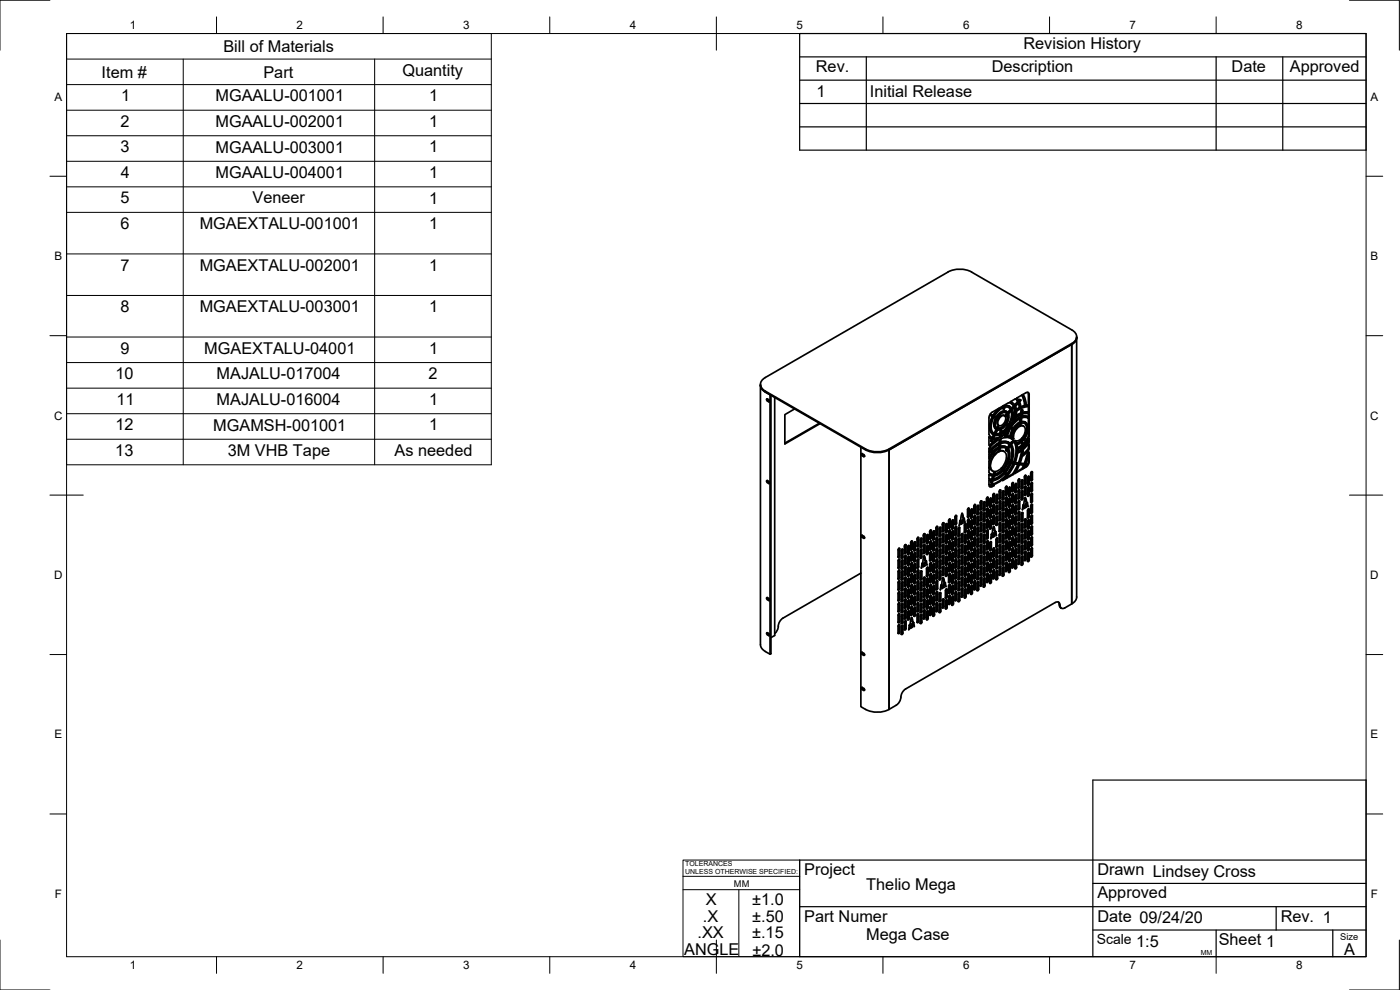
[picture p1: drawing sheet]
<svg xmlns="http://www.w3.org/2000/svg" width="420mm" height="297mm" viewBox="0 0 420 297" stroke-linecap="round" stroke-linejoin="round" font-family="sans-serif">
<defs><g id="words">
<g font-size="4.9">
<text x="67.1" y="15.6">Bill of Materials</text>
<text x="307.1" y="14.6">Revision History</text>
<text x="30.5" y="23.3">Item #</text>
<text x="79.1" y="23.3">Part</text>
<text x="120.8" y="22.8">Quantity</text>
<text x="244.9" y="21.6">Rev.</text>
<text x="297.6" y="21.6">Description</text>
<text x="369.6" y="21.6">Date</text>
<text x="387.1" y="21.6">Approved</text>
<text x="245" y="29.1">1</text>
<text x="261.1" y="29.1">Initial Release</text>
<text x="36.3" y="30.4">1</text>
<text x="64.7" y="30.4">MGAALU-001001</text>
<text x="128.8" y="30.4">1</text>
<text x="36.2" y="38.1">2</text>
<text x="64.7" y="38.1">MGAALU-002001</text>
<text x="128.8" y="38.1">1</text>
<text x="36.1" y="45.7">3</text>
<text x="64.7" y="45.8">MGAALU-003001</text>
<text x="128.8" y="45.7">1</text>
<text x="36.2" y="53.4">4</text>
<text x="64.7" y="53.5">MGAALU-004001</text>
<text x="128.8" y="53.4">1</text>
<text x="36.1" y="61.1">5</text>
<text x="75.8" y="61.1">Veneer</text>
<text x="128.8" y="61.1">1</text>
<text x="36.2" y="68.7">6</text>
<text x="59.9" y="68.8">MGAEXTALU-001001</text>
<text x="128.8" y="68.7">1</text>
<text x="36.1" y="81.2">7</text>
<text x="59.9" y="81.2">MGAEXTALU-002001</text>
<text x="128.8" y="81.2">1</text>
<text x="36.1" y="93.7">8</text>
<text x="59.9" y="93.7">MGAEXTALU-003001</text>
<text x="128.8" y="93.7">1</text>
<text x="36.1" y="106.1">9</text>
<text x="61.3" y="106.2">MGAEXTALU-04001</text>
<text x="128.8" y="106.1">1</text>
<text x="34.6" y="113.8">10</text>
<text x="65" y="113.8">MAJALU-017004</text>
<text x="128.6" y="113.8">2</text>
<text x="34.9" y="121.5">11</text>
<text x="65" y="121.5">MAJALU-016004</text>
<text x="128.8" y="121.5">1</text>
<text x="34.6" y="129.1">12</text>
<text x="64" y="129.2">MGAMSH-001001</text>
<text x="128.8" y="129.1">1</text>
<text x="34.6" y="136.8">13</text>
<text x="68.4" y="136.8">3M VHB Tape</text>
<text x="118.4" y="136.8">As needed</text>
<text x="241.3" y="262.6">Project</text>
<text x="329.3" y="262.6">Drawn Lindsey Cross</text>
<text x="260" y="267">Thelio Mega</text>
<text x="329.3" y="269.5">Approved</text>
<text x="211.9" y="271.6">X</text>
<text x="225.8" y="271.6">±1.0</text>
<text x="209.3" y="281.5">.XX</text>
<text x="211" y="276.5">.X</text>
<text x="225.7" y="281.6">±.15</text>
<text x="225.8" y="276.6">±.50</text>
<text x="241.3" y="276.5">Part Numer</text>
<text x="329.3" y="276.5">Date 09/24/20</text>
<text x="384.3" y="276.5">Rev. 1</text>
<text x="205.3" y="286.6">ANGLE</text>
<text x="225.8" y="286.7">±2.0</text>
<text x="260" y="282.1">Mega Case</text>
<text x="341" y="284">1:5</text>
<text x="365.8" y="283.6">Sheet 1</text>
<text x="403.4" y="286.5">A</text>
</g>
<text font-size="4.2" x="329.1" y="283.1">Scale</text>
<g font-size="3.5">
<text x="39" y="8.8">1</text>
<text x="89" y="8.8">2</text>
<text x="139" y="8.8">3</text>
<text x="189" y="8.8">4</text>
<text x="239" y="8.8">5</text>
<text x="289" y="8.8">6</text>
<text x="339" y="8.8">7</text>
<text x="389" y="8.8">8</text>
<text x="16.3" y="30.2">A</text>
<text x="411.3" y="30.2">A</text>
<text x="16.3" y="78">B</text>
<text x="411.3" y="78">B</text>
<text x="16.2" y="125.9">C</text>
<text x="411.2" y="125.9">C</text>
<text x="16.2" y="173.7">D</text>
<text x="411.2" y="173.7">D</text>
<text x="16.3" y="221.6">E</text>
<text x="411.3" y="221.6">E</text>
<text x="16.4" y="269.4">F</text>
<text x="411.4" y="269.4">F</text>
<text x="39" y="290.8">1</text>
<text x="89" y="290.8">2</text>
<text x="139" y="290.8">3</text>
<text x="189" y="290.8">4</text>
<text x="239" y="290.8">5</text>
<text x="289" y="290.8">6</text>
<text x="339" y="290.8">7</text>
<text x="389" y="290.8">8</text>
</g>
<g font-size="2.8">
<text x="220.3" y="266.1">MM</text>
<text x="402.3" y="282.1">Size</text>
</g>
<g font-size="2.1">
<text x="205.6" y="259.8">TOLERANCES</text>
<text x="205.6" y="262.3">UNLESS OTHERWISE SPECIFIED:</text>
<text x="360.4" y="286.5">MM</text>
</g>
</g></defs>
<!-- layer: Visible -->
<g fill="none" stroke="#000" stroke-width=".51">
<path d="M228.2 115.3v78.1l.3 .9a5.5 5.5 0 0 0 2.6 2l.3-.2v-77.5M228.2 115.6l.3 .9 1.2 1.1M229.7 117.6l1.4 .8v77.9M229.7 117.6l30.1 17.4a7.8 7.8 0 0 0 7 0M230.3 119.7l.7 .6v.3h-.2M230.3 119.7l-.3 .1 .3 .5M230.3 119.7l.8 .7M232.5 119.2v71.5l-1.1 .6M304.8 119.6l.8 1M305.1 119.4l1.6-.9 .7 1.4 .3 1.9M305.2 119.4l.7 .9 .4-.3M305.9 119.9l-.2 .2"/>
<path d="M306 119.9l.3 .1M306.1 119.9h-.2M306.6 118.6l.6 1.3 .3 1.7M308.5 117.7l.1 .6M308.6 118.3v3.2l.3 .1M308.9 118.4v3.2M308.9 118.4a.61 .61 0 0 0-.3-.6 .61 .61 0 0 0-.7 .1l-.9 .4 .7 1.5 .3 1.9 .9-.1M321.6 103.3l.1 77.9 1.2-1.2 .2-.9M321.6 103.3l-54.8 31.7v77.8l2.1-1.2a4.1 4.1 0 0 0 1.7-3.4l.5-.9 .7-.6M321.6 103.3v77.9l-2.1 1.2a.87 .87 0 0 1-.9 .1 .87 .87 0 0 1-.5-.9 .86 .86 0 0 0-.4-.9 .86 .86 0 0 0-1 .1l-44.9 25.9M321.6 103.3l-54.8 31.7v77.8M323.1 101v78.1"/>
<path d="M323.1 101.3l-.5 1.3-.9 .7M230.3 120.3l.5 .3M238.5 122.7l-3 1.7v8.8l10.6-6.1M245.9 127l-10.4 6M258.4 134.2v77.8a8.1 8.1 0 0 0 8.4 .8M258.7 136.1l.7 .4 .1 .3-.2 .2-.6-.3M258.7 136.7l-.2-.3 .1-.3 .9 .7M266.8 134.7l54.9-31.6a2.16 2.16 0 0 0 1.4-2.1 2.16 2.16 0 0 0-1.4-2l-30.1-17.4a7.7 7.7 0 0 0-7.1 0l-54.8 31.7a2.16 2.16 0 0 0-1.5 2 2.16 2.16 0 0 0 1.5 2.1l30.1 17.3a7.8 7.8 0 0 0 7 0M296.8 130.4v-5.3l.2-.5 1 .5a4.5 4.5 0 0 0 0 5.2l.4 .3-.5 .9M296.8 131.1l1 .7-.2 .7 .4-.6h1.3l-2.2 2-.3-.4zM296.8 134.6v1.3l.6-.8M296.8 131.2l.7 .5"/>
<path d="M296.8 130.4l.5 .6 .7 .4M296.9 134.4l-.1 .2 .6 .5-.5-.7M297.2 135l-.4 .4M297.2 124.2l1 .5zM297.4 135.5l.5 .5M297.5 131.7l-.2 .6 .3 .2M297.6 132.5h.1M297.6 131.3h.1M297.7 135.8l-.9 1.3M297.8 125a4.2 4.2 0 0 0 .1 5.4l.3 .1-.5 .8 .2 .2M297.9 136l-.4-.7-.7 1v1.4M297.9 135.9l-1.1 1.8"/>
<path d="M298 136.2l.1 .1M298.3 135.9v.1M298.3 130v.1M298.3 136.2h-.3l-.5 .8a4.7 4.7 0 0 0-.7 3.6l.5-.4M298.4 136l-.1 .2M298.4 124.8l.7 .4M298.7 125.4a2.47 2.47 0 0 0 .4 3.5M298.8 132l-1.9 1.7M298.9 125.6l-.7-.4a4.1 4.1 0 0 0 0 4.8l.4 .2M298.9 128.8l-.6 1.3 .3 .1 .6-1.2M299 125.6l-.5 1.2a1.91 1.91 0 0 0 .7 2.1M299.2 128.5l.1 .1"/>
<path d="M299.3 128.2l-.2 .3M299.4 125.3l.5 .3zM299.4 129l-.6 1.3M299.4 128.1h.1M299.4 125.8l-.2 1.3 .6 .6M299.4 128l-.1 .2M299.5 128.1l.2 .1M299.5 128.1h.1M299.6 135.4a5.1 5.1 0 0 0-2.6 4.7M299.6 134.7v.7l.2 .1M299.6 125.5l.3-.4a1.07 1.07 0 0 1 1.6-.3l.6-.7 .2 .1-.6 .7a1.19 1.19 0 0 0-1.8 .7M299.7 128.2h.1"/>
<path d="M299.7 128.2l-.4 .4M299.7 134.1l-1.7 1.3M299.7 128.4l-.1 .3a3.5 3.5 0 0 0 2.8-4.3l-.6 .7a2.03 2.03 0 0 1-2.1 2.6l-.2-.6 .2-1.2-.5-.2-.3 .6a1.92 1.92 0 0 0 .5 2.3M299.7 128.2v.2M299.8 133.4l-.1 .7 .2 .1 .1-1-2.2 1.8 .3 .7 1.8-1.5M299.8 135.5l.1-.9-1.6 1.3M299.8 122.5l-1.8 2.1M299.8 135.5a5.1 5.1 0 0 0-2.5 4.7M299.8 132.8l-2.3 1.8M299.9 131.9l-.1 .9 .3 .1M300 131.1l-1.8 .3M300.1 130.5l-.1 .6 .2 .2 .1-.9-1.7 .2-.4 .9h1.2l.8-.3"/>
<path d="M300.1 132.9l.1-1.2-1.6 1-1.4 1.4M300.1 132.9l-1.3 .8-1.2 1.1-.4-.7M300.1 135.4a1.57 1.57 0 0 1 1.7 .5 1.57 1.57 0 0 1 .2 1.8l-.4 1.2-.7 1.2 .3 .6 1.1-1.8h-.2M300.1 135.2l1.2 .3M300.1 129.9l-1.3 .3M300.2 133.9l.9-.1 1 .4M300.3 133.1l-.1 1M300.3 133.1l1.6-.2 1.3 .7M300.3 129.2l-.2 .7 .2 .2M300.3 129.1v.1M300.4 130l-1.6 .3M300.4 132.6l1.4-.2 1.1 .4"/>
<path d="M300.4 129.1l.3 .2M300.4 131.6l-.1 1.2 .7-.2a2.45 2.45 0 0 1 2.4 .6l.4-.4M300.5 131.6a3.2 3.2 0 0 1 4.6 3.1l-.2 2.4-.5 1.7M300.5 129.3l-.2 .8M300.6 129.3h-.1M300.6 129.3l.1 .1M301 122.4v.2l.3 .2M301 121.8l.3 .1M301.1 130.4l.3 .1M301.1 130.4l-.6 .4M301.2 122.6l.1 .2M301.3 122.3l-.1 .3"/>
<path d="M301.3 122.3l-1.5 .9-1.4 1.6M301.3 121.9l.1-.3-3.6 2-.6 .6M301.3 121.9l-1.9 1.2-1.2 1.6M301.4 130.5l.4-1.2-.3 .3a1.78 1.78 0 0 0-1 1.5M301.4 130.5l-.9 .6M301.4 129.7l-.2 .7M301.5 122.6v-.4a1.67 1.67 0 0 1 2 .7M301.5 122.6l-.2 .2M301.6 121.6l1.5 .4M301.8 134.4l.2 .3M301.8 138.6l.3 .3M301.8 138.6h.1"/>
<path d="M301.9 138.5l.1-.1 .4 .2M301.9 123.8l.2 .3M301.9 130.8h-.3M301.9 135.1h.1M301.9 135.1l.2 .2M301.9 128.4l-1.2 1.2M301.9 123.4l.3 .1M302 123.4a2.56 2.56 0 0 0-3.1 1.7M302 138.9l-.9 1.5M302.1 138.7v.2M302.1 138.7h-.1M302.1 135.2l.3-.2 .4 .9v1.3l-.4 1.4"/>
<path d="M302.2 128.5l-1.6 1.4 .1-.5M302.2 127.7l.3 .2M302.2 138.5l.2 .1M302.3 138.5l-.2 .2M302.3 134.8l-.2 .4M302.3 134.8l-.3-.1-.1 .4M302.3 134.8a1.76 1.76 0 0 0-2.1-.3l-.1 .9M302.3 124.6a3.8 3.8 0 0 1-2.7 3.9M302.3 124.2a1.73 1.73 0 0 0-2.7 .7l-.2 .4M302.3 135.1l.3 1.5-.4 1.8M302.3 127.7l-.3 .7M302.4 127.3l.2 .2"/>
<path d="M302.4 130.8l.7 .1M302.4 127.3l-.2 .4M302.4 127.6l.1 .3M302.5 127.5l-.1 .1M302.5 127.9l-.3 .7-.3-.2M302.5 133.1l.4 .3M302.6 127.4l-.2 .1M302.7 138.5l.7 .2-.7-.1 .4-2.5-.5-1.4 .7-.9 .5 1.1 .1 1.4-.5 2.4M302.7 128l.4 .3M302.8 122.3l.5 .5M302.9 128.2l-1 2.6M302.9 139l-1.3 2.2"/>
<path d="M303 126.7l.2 .1-.4 .7h-.2M303 130.9l.3 .2M303.1 128.3l-1 2.6M303.1 128.3l-.4-.3-.2 .5-1 2.5 .6-.1-.2-.1M303.2 133.6l-.7 .9a1.93 1.93 0 0 0-2.3-.4M303.2 133.6l-.3-.2-.6 .9M303.2 120.5l.7 .3 .8 .9M303.2 133.9l.5 1.7-.6 3M303.3 120.5l.5 .3M303.3 128.4l.5 .3M303.3 128.5l.2 .1M303.3 128.4l-.9 2.5 .9 .2"/>
<path d="M303.4 131.6a5.4 5.4 0 0 1 1.1 6.1l-.3 1M303.5 123.3a5.2 5.2 0 0 1-1 4.1M303.5 121l.7 .8M303.5 122.9l-.9 1a1.71 1.71 0 0 0-2.8 .4l-.6 .9M303.5 122.9l-.2-.1-.9 .9M303.5 128.6l.3 .1M303.5 131.2l.2 .1M303.5 128.6h.1M303.5 131.2l.8 .5M303.6 133.4a5.8 5.8 0 0 1 0 5.3l.8 .1M303.6 123.2l-.9 1a4.1 4.1 0 0 1-3.3 4.8M303.6 123.2l.2 1.6-.6 2"/>
<path d="M303.6 138.6l.8 .2M303.9 128.7l-.8 2.3M303.9 132.7l-.3-.1-.4 .5M303.9 132.7h.1M303.9 132.7l-.1 .1M304 132.7l-.4 .7M304 139.1l-1.8 3.1M304.4 125.9l2.1-1.5-.1 .8-1.8 1.3-1.2 1.5-.5-.3zM304.4 122.3l.1 .4a2.99 2.99 0 0 1-.6 3M304.4 122l-.9-.9-.8-.3-1 .6-.1 .4a1.82 1.82 0 0 1 2.1 .9l.7-.7-.2-.2-.6 .7M304.4 125.2l.2 .1M304.5 139.2l1.2 .2-1.6 2.9"/>
<path d="M304.5 122.2l.2 .4a3.2 3.2 0 0 1-1 3.6l.4-1.8-.3-1.5zM304.5 139.2l-2.1 3.4 .3 .5 1.4-.7M304.7 138.9l1.2 .1M304.7 138.8l.5-1.9a.98 .98 0 0 1 .9-1.3l.7-.5-.9 3.9M304.7 138.8l1.2 .2M304.7 132.2a1.75 1.75 0 0 0 2.2-1l.3 .4-1.6 1.4-.5 .1zM305.4 120.5l.2 .1M305.4 120.5l-.9 1M305.4 120.5l-.7-.9-1.5 1M305.4 134.9l1.5-.9v.2a1.78 1.78 0 0 1-1.5 1.4zM305.4 139.3l-1.5 2.9M305.6 120.6l-.9 1.1"/>
<path d="M305.6 121l.3 1.3M305.9 127.8a3.7 3.7 0 0 0-1.9 3.7M305.9 122.3l.2 .1-1 .7M305.9 127.3l-.1 .5 .3 .1M305.9 122.3l-.9 .5M306 126.7l-.8 .5-1.2 1.3M306.1 127.9a3.6 3.6 0 0 0-1.8 3.8M306.1 127.9l.1-.8a5.3 5.3 0 0 0-2.7 4.1M306.1 125.6l-.1 1 .2 .2M306.1 122.4l-.4-1.6-.9 1.1 .3 1.2M306.2 125l-1.4 .9-1.6 1.9M306.2 126.8a5.9 5.9 0 0 0-2.9 4.3"/>
<path d="M306.2 126.8l.2-1.3-1 .6-1.4 1.4-.4 .6 .4 .4-.2 .2M306.3 124.5l-.1 .5 .2 .2M306.3 120v.1M306.3 120l-.3 .6 .4 1.6M306.3 127.8a1.14 1.14 0 0 1 1.3 .4 1.14 1.14 0 0 1 .1 1.2l-.6 1.5 .4 .4a3.5 3.5 0 0 0 .3-4.1l-.8-.3-.6 .1-.1 .8M306.4 123.9l-1.4 .8M306.4 127.6l.8 .3M306.5 126.5l1.3 .2M306.6 122.9l-.3 1 .3 .1M306.6 135.3l-1 3.6M306.6 124l-1.7 1M306.6 133.5l.2 .2-1.4 .9"/>
<path d="M306.6 134.6l.2 .2M306.6 134.2v.4l-1.2 .8M306.6 122.9l.3 .1M306.7 124.9l1.2-.1 .9 .3M306.8 137l-.7 2 1.5 .2-1.5-.2M306.8 124.3l.9-.2 1.2 .1v1l-.8-.3-1.4 .2zM306.8 131.3l.4 .3M306.8 132.8l.2 .2M306.8 132.8l-.2 .2v.5l-1.2 .9M306.8 123l-.2 1M306.8 123v.9l.9-.2 1.2 .1M306.9 133l-.1 .7"/>
<path d="M306.9 133h.1M307 131.5l-1.1 1.1-.8 .3M307.2 139.6l-.5 1M307.3 131.8l.7 .6M307.4 131.8l.6 .6M307.4 131.8l-1 1-1.2 .6 .2 1.2M307.4 139.6l-1.4-.2-1.4 2.7 2.3-1.4-.2-.1-1.9 1.1M307.4 139.6l-.5 1.1M307.5 121.7l.2 .1M307.5 121.7l-1.1 .3M307.5 127a3.3 3.3 0 0 1-.2 4.1M307.7 121.8l-1.3 .5"/>
<path d="M307.8 132.3l-.7 .8M307.8 139.2h.6M308 132.4l-.9 1-.2-.4M308.1 139.7l-.7 .5M308.1 132.6l.4 .3M308.3 132.8l-1.2 1.4M308.4 139.2l.2 .2M308.4 135.6l-1 3.5M308.4 132.2l.5 .5v-1.2l-.5 .7M308.5 125.4l.2 .2M308.5 132.9l-1.4 1.6M308.5 132.9l-.3-.3-.5 .6a1.03 1.03 0 0 0-.6 1.3"/>
<path d="M308.6 136.8v1.8l-.2 .6M308.6 122v1.6l.3 .2M308.6 124.1v1M308.6 131.9v.6M308.6 121.5l-.6 .1M308.6 123.6l-1.7 .1M308.7 130.8l-.6 1.1M308.7 134.6l-1.8 1.6M308.7 135.2l-1.9 1.8M308.7 133.1l.2 .2a2.66 2.66 0 0 1-1.3 2.7l-.7 .6 .1-.9a1.31 1.31 0 0 1 .8-1.5zM308.7 135.2l-1.1 4M308.9 135.7l-1.1 3.6 .8 .1"/>
<path d="M308.9 123.8v-1.8l-1.6 .2-2.2 1.2-.2 1.6M308.9 135.8v2.6l-.3 1M308.9 125.7l-.3-.1v5.2l.3 .2M308.9 133.3l-.3-.1v1.3l.3 .2M308.9 125.7v5.3M308.9 125.7l-1.2-.5-1.1 .2-.1 1.3a1.68 1.68 0 0 1 1.8 .4 1.68 1.68 0 0 1 .3 1.8l-.3 1.3-.7 1.3 .6 .6 .7-1.1M230.3 144.2l.6 .4 .1 .5-.8-.4v-.5l.9 .7M279.3 159v.1M279.3 159.1v2.1l-.3 .5M279.5 159.2v2.1M279.5 159.2l-.1-.2-.4 .3v2.4l.4-.1 .1-.3M279.9 159.8v2.1"/>
<path d="M280.2 159.3v2.3l-.2 .3M280.5 159.5l-.1 2.3-.3 .3-.2-.2M280.5 159.5l-.3-.2-.3 .5M281 158.1l.3-.2 .1 .2v2.1l-.4 .5zM281.2 157.9v2.3l-.3 .4M282 158.3l.2-.1 .2 .2v2.1l-.4 .5zM282.1 158.2v2.2M282.2 158.2h.1M282.9 157l.3-.2 .1 .2v2.3l-.4 .3zM283.1 156.8v.1M283.1 156.9v2.1l-.3 .5M283.7 157.6v2.1"/>
<path d="M283.7 157.6l.2-.4h.3v2.4l-.3 .3-.2-.2 .3-.4M284 157.2v2.1M284 157.1v.1M285 159.1v2.1l-.3 .5M285 155.8v2.1l-.3 .5M285 159v.1M285 155.7v.1M285.2 155.9v2.1M285.2 159.2v2.1M285.2 159.2l-.2-.2-.3 .5v2.2l.4-.1 .1-.3M285.2 155.9l-.1-.2-.4 .3v2.5l.4-.1 .1-.4M285.6 159.7l.1-.3 .4-.1v2.4l-.3 .3-.2-.1"/>
<path d="M285.7 156.1l.3-.1 .2 .2v2.1l-.4 .5zM285.9 159.3v2.1l-.3 .5v-2.1M285.9 156.1v2.1l-.3 .4M285.9 159.3h.1M285.9 156v.1M286.9 157.9v.1M286.9 154.7v2.1l-.3 .5M286.9 158v2.1l-.3 .4M287.1 154.8v2.2M287.1 158.1v2.1M287.1 158.1l-.1-.2-.4 .3v2.4l.4-.1 .1-.3M287.1 154.8l-.1-.2-.4 .4v2.3"/>
<path d="M287.1 156.9l-.3 .5-.2-.2M287.7 158.3l.2-.1 .2 .2v2.1l-.4 .5zM287.8 158.2v2.2l-.3 .4M287.8 158.2h.1M287.9 157.7h.1M288.1 156.5h-.1M288.3 156.6l-.4 1.1M288.4 156.5l-.1 .1M288.5 156.5h-.1M288.6 156.4l.4 .5-.6 .4 .1-.8h-.4M288.7 154.1l.2 1.2 .5 .3 .2 1.1-.4-.6M288.8 156l-.2 .4 .4 .5"/>
<path d="M288.8 156.8l-.3 .2M288.9 156v.6M288.9 155.3l.3 .1 .1 .9M288.9 155.9l.3 .2M289.1 155.4l-.4-1.4-.8 3.7M289.2 156.1l-.2 .1M289.5 157.2l.3-.1 .1 .2v2.1l-.4 .5zM289.7 157.1v2.2M289.7 157.1h.1M289.7 159.3l-.3 .4M290.4 159.5v2.1M290.5 155.9l.3-.2 .1 .2v2.1l-.4 .5z"/>
<path d="M290.7 155.7v.1M290.7 159v2.2l-.3 .4M290.7 152.5v2.1l-.3 .5v-2.2l.4-.5 .1 2.5-.4 .3-.1-.2M290.7 155.8v2.1l-.3 .4M290.9 159.2v2.3l-.4 .3-.1-.2M290.9 159.2l-.3-.2-.2 .5M291.3 156.5v2.1M291.4 159.4l.3-.1 .1 .1v2.2l-.3 .4zM291.4 152.9l.3-.2 .1 .2v2.1l-.3 .5zM291.6 156v2.2l-.3 .4M291.6 159.3h.1M291.6 152.7v.1"/>
<path d="M291.6 152.8v2.1M291.6 159.3v2.1M291.6 154.9l-.3 .5M291.8 156.2v2.3l-.3 .3-.2-.2M291.8 156.2l-.2-.2-.3 .5M292.5 158l.1 2.1-.3 .4M292.6 157.9h.1M292.6 154.6l-.1 2.3-.2 .4M292.6 151.4l-.1 2.3-.2 .3M292.8 151.6v2.1M292.8 154.8v2.1M292.8 158.1v2.1"/>
<path d="M292.8 158.1l-.1-.2-.4 .3v2.4l.4-.1 .1-.3M292.8 154.8l-.1-.2-.4 .3v2.5l.4-.1 .1-.4M292.8 151.5l-.1-.1-.4 .3v2.4l.4-.1 .1-.3M293.2 158.7v2.1M293.3 155l.3-.1 .1 .2v2.1l-.4 .5zM293.5 154.9v2.2l-.3 .4M293.5 154.9v.1M293.5 151.6v2.3l-.3 .4v-2.2l.4-.5 .1 2.3M293.5 158.2v2.1l-.3 .5M293.7 158.4v2.2l-.4 .3-.1-.1M293.7 153.9l-.2 .5-.3-.2M293.7 158.3l-.2-.1-.3 .4"/>
<path d="M294.3 153.7l.2-.2 .2 .2v2.1l-.4 .5zM294.4 156.9l.1 2.1-.3 .4M294.5 153.5v2.3l-.3 .4M294.5 150.3v2.3l-.3 .3v-2.1l.3-.5 .2 2.3M294.5 156.8h.1M294.7 159.1l-.2-2.3-.3 .5v2.1M294.7 152.6l-.3 .4-.2-.1M294.7 159.1l-.3 .5-.2-.2M295.2 153.9l.3-.1 .1 .2v2.3l-.4 .3zM295.2 150.7l.3-.2 .1 .2v2.3l-.4 .3zM295.2 157.2l.3-.1 .1 .1v2.2l-.4 .4zM295.4 153.8v2.2l-.3 .4"/>
<path d="M295.4 150.6h.1M295.4 157.1h.1M295.4 150.6v2.1l-.3 .5M295.4 157.1v2.1l-.3 .5M296.2 155.8h.4v2.2l-.4 .5zM296.2 149.3l.3-.1 .1 .1v2.3l-.4 .4zM296.3 155.8l.1 2.1-.3 .4M296.3 159l.1 2.1-.3 .5M296.3 152.5l.1 2.1-.3 .5-.1-2.2 .5-.5 .1 2.3M296.4 155.7v.1M296.4 159h.1M296.4 152.4v.1"/>
<path d="M296.4 149.2l-.1 2.3-.2 .3M296.6 154.7l-.3 .5-.2-.2M296.8 141l.5-.5 .6 .8 .7 .2-.3 1-1.3-.5-.2-.3zM296.8 144.2v1.2M296.8 142.4l.4 .2M296.8 143.7l.8 .1M296.8 142.3l.6 .4 .8 .2-.3 1-1.1-.2zM296.8 144.1l.9 .2-.1 .7M297 149.9v2.1M297 153.2v2.1M297 156.5v2.1M297.2 140.6l.7 .7"/>
<path d="M297.3 140.2l-.3-.1-.2 .2M297.3 142.2l.7 .2M297.3 149.5v2.1M297.3 152.8v2.1M297.3 156v2.1M297.3 152.7v.1M297.3 149.5h.1M297.3 156h.1M297.3 154.9l-.3 .4 .1 .2 .4-.5M297.3 151.6l-.3 .5M297.3 158.1l-.3 .6 .4-.1 .1-.3M297.4 144.8l.2 .2"/>
<path d="M297.5 144.3l-.1 .5M297.5 149.6v2.2M297.5 152.9v2.1M297.5 156.2v2.1M297.5 152.9l-.2-.2-.3 .5M297.5 149.6l-.2-.1-.3 .4M297.5 151.7l-.2 .5-.3-.2M297.5 156.2l-.2-.2-.3 .5M297.6 145.8l-.6 .2M297.6 145h.1M297.8 144.8l-.1 .2M297.9 142.9l-.3 .9 .2 .1"/>
<path d="M298 144.3l-.2 .5M298.1 151.5l.2-.2 .2 .2v2.2l-.4 .4zM298.1 148.2l.2-.1 .2 .2v2.1l-.4 .5zM298.1 154.7l.2-.1 .2 .2v2.1l-.4 .5zM298.2 158l.1 1.2 .5 .3M298.2 154.7l.1 2.1-.3 .4M298.2 148.1v2.1M298.3 151.4l-.1 2.3-.2 .3M298.3 148.1h.1M298.3 154.6v.1M298.3 150.2l-.3 .5M298.3 141.5l-.3 .9 .3 .1"/>
<path d="M298.3 159.2l.3 .2M298.4 145.7l-.9 .4-.6-.2M298.4 145.7l-1.5 .2M298.6 159.3l-.4-1.4-.8 3.7 .5-1.2M298.6 159.4h.1M298.6 159.4l.2 .9M298.9 159.5h.1M298.9 159.5l.1 1.2-.4-.7M299 148.5l.3-.2 .1 .2v2.3l-.4 .3zM299 155l.3-.1 .1 .2v2.1l-.4 .5zM299.2 151.6v.1M299.2 148.4v2.1l-.3 .5"/>
<path d="M299.2 154.9h.1M299.2 151.7v2.1l-.3 .4v-2.1l.4-.5 .1 2.5-.4 .3-.1-.2M299.2 154.9v2.2l-.3 .4M299.8 154l.1 2.2 .4-.1 .1-.3M299.8 147.5l.1 2.2 .4-.1 .1-.3M300.1 156.9v2.1l-.2 .4M300.1 150.3v2.1M300.1 153.5v2.3l-.2 .3M300.1 156.8h.1M300.1 147v2.3l-.2 .3M300.1 150.3h.1M300.1 152.4l-.2 .5"/>
<path d="M300.4 147.2v2.1M300.4 150.4v2.2M300.4 153.7v2.1M300.4 157v2.1M300.4 153.7l-.3-.2-.3 .5M300.4 157l-.2-.2-.3 .3v2.4l.4-.1 .1-.3M300.4 147.2l-.3-.2-.3 .5M300.4 150.4l-.2-.2-.3 .4v2.4l.4-.1 .1-.4M300.5 140.5l.5 .5-.4-.7-.7 .7-1.1 .5M300.8 140.8l-.9 .8-1.3 .7M300.9 144.2l1.3-1.3 .2 .4zM300.9 147.4l.3-.1 .1 .1v2.2l-.4 .4-.1-.1z"/>
<path d="M300.9 153.9l.4-.1v2.3l-.4 .5zM300.9 150.7l.4-.1v2.2l-.4 .5zM300.9 157.2l.4-.1v2.2l-.4 .5zM301 140.9l-1.2 1.1-1.3 .5 .3-1M301.1 153.8v2.2l-.3 .4M301.1 147.3v2.1M301.1 147.3h.1M301.1 153.8h.1M301.1 150.5v2.2l-.3 .5M301.1 157.1v2.1l-.3 .5M301.1 149.4l-.3 .5M301.1 141.2l-1.3 1.1-1.4 .5-.3 1.1 1.5-.5 1.9-1.6"/>
<path d="M301.1 141.2l.4 .6-.5-.5M301.3 141.6l-1.6 1.4-1.5 .7M301.4 140.9l1.1-1.9 .7 .1-1.4 2.4-.5-.6M301.5 142.1l.5 .6M301.6 142l-1.5 1.4-2.1 .8M301.6 142l.4 .7M301.7 149.6l.2-.3 .3-.1 .1 2.3M301.7 156.2v2.1M301.8 142.6a7 7 0 0 1-5 2.8M301.9 146l.2-.1 .2 .2v2.1l-.4 .5zM301.9 152.6l.2-.2 .2 .2v2.1l-.4 .5zM301.9 159.1l.2-.2 .2 .2v2.1l-.4 .5z"/>
<path d="M301.9 141.7l1.5-2.6 .9 .1-2 3.2-.4-.7M302 146l.1 2.1-.3 .4M302 152.5v2.1M302 159v2.1M302 145.9h.1M302 155.7v2.3l-.2 .3M302 152.4l.1 .1M302 159h.1M302 149.2v2.3l-.2 .3-.1-2.1M302.1 154.6l-.3 .5M302.1 142.7a5.9 5.9 0 0 1-5.3 2.7M302.1 143l.3 .3"/>
<path d="M302.2 143.2l-.5 .3M302.3 155.9l-.1 2.3-.3 .3-.2-.2M302.3 155.9l-.3-.2-.3 .5M302.3 151.4l-.3 .5-.3-.2M302.7 146.6l.1-.3 .4-.1v2.4l-.4 .3-.1-.1M302.7 146.6v2.2M302.8 159.4l.4-.1v2.2l-.4 .5zM302.8 152.8l.4-.1v2.3l-.4 .5zM302.8 156.1l.4-.1v2.3l-.4 .4zM302.8 149.6l.4-.1v2.2l-.4 .5zM303 159.2v2.2l-.3 .5M303 146.2v2.1l-.3 .5"/>
<path d="M303 152.7v2.2l-.3 .4M303 156h.1M303 149.4v.1M303 156v2.1l-.3 .5M303 149.5v2.1M303 151.6l-.3 .5M303.6 145.3l.2-.4 .3-.1v2.3M303.6 158.3l.2-.3 .3-.1v2.4l-.3 .4-.2-.2M303.6 158.4v2.1M303.8 154.7l.2-.1 .2 .2v2.1l-.4 .5zM303.8 151.5l.2-.2 .2 .2-.1 2.3-.3 .3zM303.8 148.2l.2-.1 .2 .1v2.2l-.4 .5z"/>
<path d="M303.9 154.6h.1M303.9 151.3v2.2l-.3 .5M303.9 148.1h.1M303.9 144.8h.1M303.9 157.9v2.1l-.3 .5M303.9 154.7v2.1l-.3 .4M303.9 148.1v2.1l-.3 .5M303.9 144.9v2.1l-.3 .4v-2.1M304.1 142.4l-.2-.2-1.3 .7M304.2 147.1l-.3 .4-.3-.1M304.6 145.5v2.2M304.6 148.8v2.1"/>
<path d="M304.6 152.1v2.1M304.6 155.3v2.2M304.6 158.6v2.1M304.9 145.1v2.1M304.9 148.4v2.1M304.9 151.7v2.1M304.9 154.9v2.1M304.9 158.2v2.1M304.9 151.6v.1M304.9 154.9h.1M304.9 145.1h.1M304.9 148.3v.1"/>
<path d="M304.9 158.1v.1M304.9 153.8l-.3 .4M304.9 157l-.3 .5 .1 .1 .4-.4M304.9 147.2l-.3 .5M304.9 150.5l-.3 .5M305.1 145.3v2.1M305.1 148.5v2.1M305.1 151.8v2.1M305.1 155.1v2.1M305.1 158.3v2.1M305.1 153.9l-.2 .5-.3-.2M305.1 151.8l-.3-.2-.2 .5"/>
<path d="M305.1 155l-.3-.1-.2 .4M305.1 145.2l-.3-.1-.2 .4M305.1 147.4l-.2 .4-.3-.1M305.1 150.6l-.2 .5-.3-.2M305.1 148.5l-.3-.1-.2 .4M305.1 158.3l-.3-.2-.2 .5M305.6 156.9l.3-.1 .2 .1v2.2l-.4 .5zM305.6 150.4l.3-.2 .2 .2-.1 2.1-.3 .5zM305.6 143.8l.3-.1 .2 .2v2.1l-.4 .5zM305.8 143.7v2.2l-.3 .4M305.8 156.8v2.1M305.8 147v2.3l-.3 .3v-2.1l.4-.5 .1 2.3"/>
<path d="M305.8 156.8h.1M305.8 150.2v2.3l-.3 .4M305.8 153.5v2.3l-.3 .3M305.8 143.7v.1M305.8 158.9l-.3 .5M306 153.7v2.3l-.3 .3-.2-.2M306.1 149.3l-.3 .4-.3-.1M306.1 153.7l-.2-.2-.3 .3-.1 2.3M306.5 157.5l.1-.3 .4-.1v2.4l-.4 .3-.1-.2M306.5 144.5l.1-.4 .4-.1v2.3M306.5 157.5v2.1M306.6 147.4l.3-.2 .1 .2v2.1l-.4 .5z"/>
<path d="M306.6 153.9l.3-.1 .1 .2v2.1l-.4 .4zM306.8 147.3v2.1l-.3 .5M306.8 153.8v2.1l-.3 .5M306.8 144v2.1l-.3 .5v-2.1M306.8 157.1v2.1l-.3 .5M306.8 147.3h.1M306.8 153.8h.1M306.8 144h.1M306.8 152.9h.1M307 146.3l-.3 .4-.2-.1M307.4 151.7l-.5 1.2M307.6 151.7l.4 .5-.6 .4v-.9l-.2-.1-.2 .2"/>
<path d="M307.6 149.4l.2 1.1 .6 .4 .1 1.1-.4-.6M307.7 151.3l-.1 .4 .4 .5M307.7 142.6v.1M307.7 145.9v2.1l-.3 .5M307.7 158.9v2.2l-.3 .5M307.7 155.7h.1M307.7 142.7v2.1l-.3 .4M307.7 155.7v2.1l-.3 .5M307.8 152.1l-.4 .1M307.8 150.5l.2 .2-.3-1.5-.9 3.7M307.9 140.2l-.6 .3M307.9 151.2l.2 .1"/>
<path d="M307.9 140.2l.5-.5-.7-.1-.4 .9M307.9 151.2l-.2 .1 .2 .1-.1 .4M307.9 142.8v2.1M307.9 146.1v2.1M307.9 155.9v2.1M307.9 159.1v2.2M308 142.8l-.2-.2-.3 .3v2.4l.3-.1 .2-.3M308 146l-.2-.1-.3 .3v2.4l.3-.1 .2-.3M308 159.1l-.2-.2-.3 .3v2.5l.3-.1 .2-.4M308 155.8l-.2-.1-.3 .3v2.4l.3-.1 .2-.3M308 151.3l-.1 .1M308.1 150.7l.2 .9"/>
<path d="M308.4 159.7l.1-.4 .4-.1v2.3M308.5 143l.3-.1 .1 .2v2.1l-.4 .5-.1-.2zM308.5 156.1l.4-.1v2.2l-.4 .5zM308.7 142.9v2.2l-.3 .4M308.7 156v2.1l-.3 .5M308.7 152.7v2.2l-.3 .4M308.7 142.9h.1M308.7 146.2v2.1l-.3 .5v-2.2l.4-.5 .1 2.3M308.7 156h.1M308.7 159.2v2.2l-.3 .4v-2.1M308.9 152.9v2.3l-.4 .3-.1-.2M308.9 152.9l-.1-.2-.4 .3v2.3"/>
<path d="M308.9 148.4l-.3 .5-.2-.2M309.3 142v2.1M309.5 151.4l.2-.1 .2 .2v2.1l-.4 .5-.2-.2zM309.5 154.7l.2-.1 .2 .2-.1 2.3-.3 .3zM309.5 148.2l.2-.2 .2 .2-.1 2.3-.3 .3zM309.6 151.4v2.1l-.3 .4M309.6 144.8v2.1M309.6 151.3v.1M309.6 154.6v2.3l-.3 .3M309.6 157.9v2.3l-.3 .3v-2.2l.4-.5 .1 2.4M309.6 144.8h.1M309.6 141.5v2.3l-.3 .3"/>
<path d="M309.6 148.1v2.3l-.3 .3M309.6 146.9l-.3 .5M309.8 141.7v2.3l-.3 .3-.2-.2M309.9 147.1l-.2 .3-.3 .1-.1-2.2 .4-.5 .1 2.3M309.9 141.7l-.3-.2-.3 .5M230.3 179.3l.6 .4 .1 .5-.8-.4v-.5l.9 .8M258.4 172l-23.4 13.5a4.1 4.1 0 0 0-1.6 3.3l-.9 1.3M258.7 160.6l.7 .4v.5l-.8-.4v-.5l.9 .7M269.6 177.7l.3-.2 .1 .2v2.1l-.4 .5zM269.6 171.2l.3-.2 .1 .2v2.1l-.4 .5zM269.6 164.6l.3-.1 .1 .2v2.1l-.4 .5zM269.8 171.1v2.1l-.3 .5"/>
<path d="M269.8 164.6v2.1l-.3 .4M269.8 177.6v2.1M269.8 177.6h.1M269.8 171v.1M269.8 174.3v2.2l-.3 .4M269.8 164.5h.1M269.8 167.8v2.1l-.3 .5M269.8 179.7l-.3 .5M270 174.5v2.1l-.4 .5-.1-2.3M270 170.1l-.1-2.4-.4 .5v2.2M270 174.5l-.2-.2-.3 .5M270 170l-.2 .5-.3-.2"/>
<path d="M270.5 178.3l.1-.3 .4-.1v2.4l-.4 .3-.1-.2M270.5 165.3v2.1M270.5 178.3v2.1M270.6 168.2l.3-.2 .1 .2v2.1l-.4 .5zM270.6 174.7l.3-.1 .1 .1v2.2l-.4 .5zM270.8 171.3v2.2l-.3 .4M270.8 168v.1M270.8 164.8v2.1l-.3 .5M270.8 174.6h.1M270.8 177.8v2.2l-.3 .5M270.8 174.6v2.1l-.3 .5M270.8 168.1v2.1"/>
<path d="M270.8 170.2l-.3 .5M271 171.5v2.3l-.4 .3-.1-.2M271 165v2.2l-.4 .4-.1-.2M271 171.5l-.1-.2-.4 .3v2.3M271 164.9l-.3-.1-.2 .4M271.4 163.9v2.1M271.4 167.2v2.1M271.4 170.4v2.1M271.4 173.7v2.1M271.4 177v2.1M271.7 163.5v2.1M271.7 166.7v2.1"/>
<path d="M271.7 170v2.1M271.7 173.3v2.1M271.7 176.5v2.1M271.7 179.8v2.1M271.7 179.7v.1M271.7 176.5h.1M271.7 173.2h.1M271.7 169.9v.1M271.7 166.7h.1M271.7 163.4h.1M271.7 178.6l-.2 .6 .3-.1 .2-.3M271.7 175.4l-.3 .4"/>
<path d="M271.7 172.1l-.3 .5M271.7 168.8l-.2 .6 .3-.1 .2-.3M271.7 165.6l-.3 .4M271.9 163.6v2.1M271.9 166.9v2.1M271.9 170.1v2.1M271.9 173.4v2.1M271.9 176.6v2.2M271.9 179.9v2.1M272 179.9l-.3-.1-.3 .4M272 176.7l-.3-.2-.3 .4M272 173.4l-.3-.2-.3 .5"/>
<path d="M272 175.5l-.3 .4-.3-.1M272 170.1l-.3-.1-.3 .4M272 172.2l-.3 .5-.3-.2M272 166.9l-.3-.2-.3 .4M272 163.6l-.3-.2-.3 .5M272 165.7l-.3 .4-.3-.1M272.4 174v2.1M272.5 176.9l.4-.1v2.2l-.4 .5zM272.5 163.8l.3-.1 .1 .1v2.2l-.4 .5-.1-.2zM272.5 170.3h.4v2.2l-.4 .5zM272.6 163.7l.1 2.1-.3 .5M272.6 170.3l.1 2.1-.3 .4"/>
<path d="M272.6 176.8v2.1M272.7 176.7v.1M272.7 173.5v2.1l-.3 .5M272.7 166.9v2.2l-.3 .5v-2.2l.4-.5 .1 2.3M272.7 163.7h.1M272.7 170.2v.1M272.7 178.9l-.3 .5M272.9 173.7v2.2l-.4 .4-.1-.2M272.9 173.6l-.3-.1-.2 .4M272.9 169.2l-.3 .5-.2-.2M273.4 169l.3-.2 .1 .2v2.1l-.4 .5zM273.4 175.5l.3-.1 .1 .2v2.1l-.4 .5z"/>
<path d="M273.4 162.5l.3-.2 .1 .2v2.1l-.4 .5zM273.6 172.2v2.1l-.3 .4M273.6 175.4v2.1l-.3 .5M273.6 168.8v2.3l-.3 .4M273.6 178.6v2.3l-.3 .4v-2.2l.4-.5 .1 2.3M273.6 172.1h.1M273.6 175.4h.1M273.6 165.6v2.3l-.3 .3v-2.1l.4-.5 .1 2.3M273.6 162.3v2.3l-.3 .3M273.8 174.4l-.1-2.3-.4 .5v2.1M273.8 174.4l-.2 .5-.3-.2M273.8 167.9l-.2 .4-.3-.1"/>
<path d="M274.3 176.1v2.2M274.4 166l.3-.2 .1 .2v2.3l-.4 .3zM274.4 162.7l.3-.1 .1 .1v2.2l-.4 .5zM274.4 172.5l.3-.1 .1 .1v2.2l-.4 .5zM274.4 179l.3-.1 .1 .2v2.1l-.4 .5zM274.6 165.8v2.2l-.3 .5M274.6 162.6h.1M274.6 172.4h.1M274.6 178.9v.1M274.6 169.1v2.2l-.3 .4v-2.1l.4-.5 .1 2.5-.4 .3-.1-.2M274.6 175.6v2.2l-.3 .5M274.6 162.6v2.1l-.3 .5"/>
<path d="M274.6 172.4v2.1l-.3 .5M274.6 179v2.1M274.8 175.8v2.3l-.4 .3-.1-.2M274.8 175.8l-.3-.1-.2 .4M275.2 164.9l.1-.3 .4-.1v2.4l-.4 .4-.1-.2M275.2 165v2.1M275.3 171.2l.4-.1v2.2l-.4 .5zM275.3 177.7l.4-.1v2.2l-.4 .5zM275.3 161.4l.3-.2 .1 .2v2.1l-.4 .5zM275.5 171.1v2.1l-.3 .5M275.5 161.3v2.1l-.3 .5M275.5 174.3v2.1l-.3 .5"/>
<path d="M275.5 167.8v2.1M275.5 171v.1M275.5 167.7v.1M275.5 177.5v2.2l-.3 .5M275.5 164.5v2.1l-.3 .5M275.5 161.2v.1M275.5 174.3h.1M275.5 169.9l-.3 .5v-2.2l.4-.5 .1 2.5-.4 .3-.1-.2M275.7 176.6l-.1 .3-.4 .1v-2.2l.4-.5 .1 2.3M276.1 162v2.1M276.1 165.2v2.2M276.1 171.8v2.1"/>
<path d="M276.1 175v2.2M276.1 178.3v2.1M276.2 178.3l.1-.4h.4v2.2M276.2 165.2l.1-.3 .4-.1v2.3M276.2 162l.1-.4 .4-.1v2.5l-.4 .3-.1-.2 .3-.5M276.2 171.8l.1-.4 .4-.1v2.3M276.2 175l.1-.3 .4-.1v2.4l-.4 .3-.1-.2M276.4 161.5v2.1M276.4 164.8v2.1M276.4 171.3v2.1M276.4 174.6v2.1M276.4 177.9v2.1"/>
<path d="M276.5 177.8v.1M276.5 164.8h.1M276.5 161.5h.1M276.5 171.3h.1M276.5 174.6h.1M276.5 180l-.3 .4M276.5 166.9l-.3 .5M276.5 173.4l-.3 .6 .4-.1 .1-.3M276.5 176.7l-.3 .5M276.7 169.2v.1M276.7 167l-.3 .5-.2-.2M277.2 163.5l.3-.1 .1 .2v2.1l-.4 .5z"/>
<path d="M277.2 179.9l.3-.2 .1 .2v2.1l-.4 .5zM277.3 169.2l.4 .5-.6 .4v-.9h-.4M277.3 166.9l.2 1.1 .5 .4 .2 1.1M277.4 168.8l-.1 .4 .4 .5M277.4 163.4v2.2M277.4 173.2v2.1l-.3 .5M277.4 176.5v2.1l-.3 .5M277.4 163.4h.1M277.4 160.1v2.3l-.3 .4M277.4 179.7v2.2l-.3 .5M277.4 165.5l-.3 .5M277.4 169.6l-.3 .2"/>
<path d="M277.5 168.7v.6M277.5 168l.3 .2M277.6 168.7h-.1M277.6 168.7l.2 .2M277.6 173.4v2.1l-.4 .5-.1-2.3M277.6 178.8l-.1-2.4-.4 .5v2.2M277.6 160.3v2.1l-.4 .5-.1-2.3M277.6 173.4l-.2-.2-.3 .4M277.6 178.7l-.2 .5-.3-.2M277.6 160.3l-.2-.2-.3 .5M277.7 168.2l-.4-1.5-.8 3.7 .6-1.2M277.7 168.9l-.1 .1"/>
<path d="M277.8 168.2h.1M277.8 168.2l.1 .9M277.8 168.9l.4 .6M277.8 168.9h-.1M278 164.1l.2-.3 .3-.1v2.4l-.3 .3-.2-.2M278 164.1v2.2M278.2 160.5l.2-.1 .2 .2v2.1l-.4 .5zM278.2 176.9l.3-.1 .1 2.2-.4 .5zM278.2 170.3l.3-.1 .1 2.3-.4 .5zM278.3 163.7v2.1l-.3 .5M278.3 160.4h.1M278.3 173.5h.1"/>
<path d="M278.3 176.7v2.2l-.3 .4M278.3 170.2h.1M278.3 160.5v2.1l-.3 .4M278.3 173.5v2.1l-.3 .5M278.3 170.3v2.1l-.3 .4M278.6 175.7l-.2 .4-.3 .1-.1-2.3 .4-.5 .2 2.4M279 162.8v2.1M279 169.3v2.1M279 175.8v2.2M279.3 175.4v2.1l-.3 .5M279.3 165.6h.1M279.3 168.8v2.2l-.3 .5"/>
<path d="M279.3 162.3v2.2l-.3 .4M279.3 172.1h.1M279.3 178.6v.1M279.3 178.7v2.1l-.3 .5M279.3 165.6v2.1M279.3 172.2v2.1M279.3 167.7l-.3 .5M279.3 174.3l-.3 .4M279.5 162.5v2.1M279.5 165.7v2.2M279.5 169v2.1M279.5 172.3v2.1"/>
<path d="M279.5 175.5v2.2M279.5 178.8v2.1M279.5 177.6l-.2 .5-.3-.2M279.5 175.5l-.2-.1-.3 .4M279.5 165.7l-.1-.2-.4 .4v2.4l.4-.1 .1-.4M279.5 171.1l-.2 .5-.3-.2M279.5 169l-.2-.2-.3 .5M279.5 164.6l-.2 .4-.3-.1M279.5 162.5l-.2-.2-.3 .5M279.5 172.3l-.1-.2-.4 .3v2.4l.4-.1 .1-.3M279.5 178.8l-.1-.2-.4 .3v2.4l.4-.1 .1-.3M280.1 162.7l.3-.1 .1 2.3-.4 .5z"/>
<path d="M280.1 172.5l.3-.1 .1 2.2-.4 .5zM280.1 179l.3-.1 .1 2.3-.4 .5zM280.1 166l.3-.1 .1 2.2-.4 .5zM280.1 169.2l.3-.1 .1 2.3-.4 .5zM280.2 169.1v2.2l-.2 .4M280.2 162.6v2.1M280.2 162.6h.1M280.2 172.4v2.1l-.2 .5M280.2 178.9v2.2l-.2 .4M280.2 165.8v2.2l-.2 .5M280.2 175.6v2.2l-.2 .5-.1-2.2 .4-.5 .2 2.3M280.2 169.1h.1"/>
<path d="M280.2 164.7l-.2 .5M280.5 177.9l-.3 .5-.3-.2M280.9 164.9l.1-.3 .4-.1v2.3M280.9 171.5v2.1M281 174.4l.3-.2 .1 .2v2.1l-.4 .5zM281 167.9l.3-.2 .1 .2v2.1l-.4 .5zM281 177.7l.3-.2 .1 .2v2.1l-.4 .5zM281 161.3l.3-.1 .1 .2v2.1l-.4 .5zM281.2 167.8v2.1l-.3 .5M281.2 161.3v2.1l-.3 .4M281.2 174.3v2.1M281.2 171v2.3l-.3 .3"/>
<path d="M281.2 174.3h.1M281.2 167.7v.1M281.2 177.5v2.3l-.3 .4M281.2 164.5v2.3l-.3 .3v-2.1M281.2 161.2h.1M281.2 176.4l-.3 .5M281.4 171.2v2.3l-.4 .3-.1-.2M281.4 171.2l-.3-.2-.2 .5M281.4 166.7l-.2 .5-.3-.2M282 164.9l.2-.2 .2 .2v2.1l-.4 .5zM282 168.1l.2-.1 .2 .2v2.1l-.4 .5zM282 171.4l.2-.1 .2 .1v2.2l-.4 .4z"/>
<path d="M282.1 161.5v2.1M282.1 164.8v2.1M282.1 168v2.2M282.1 171.3v2.1M282.1 177.8v2.2M282.2 177.8h.1M282.2 164.7v.1M282.2 168h.1M282.2 161.5h.1M282.2 171.3h.1M282.2 180l-.3 .4M282.2 166.9l-.3 .5"/>
<path d="M282.2 160.4l-.3 .4M282.2 170.2l-.3 .4M282.2 163.6l-.3 .5M282.2 173.4l-.3 .5M282.4 161.7v2.1l-.4 .4-.2-2.2M282.4 175.8h-.1M282.4 161.6l-.3-.1-.3 .4M282.8 160.6l.1-.4 .4-.1v2.5l-.4 .3-.1-.2M282.9 163.5l.4-.1v2.3l-.4 .5zM282.9 170l.4-.1v2.3l-.4 .5zM283 175.7l.4 .5-.7 .4 .1-.8-.4-.1M283 173.4l.2 1.1 .5 .4"/>
<path d="M283.1 175.3l-.1 .4 .4 .5M283.1 179.7v2.2l-.3 .4M283.1 163.4h.1M283.1 166.6v2.2l-.3 .5v-2.2l.4-.5 .1 2.5-.4 .3-.1-.2M283.1 160.1h.1M283.1 169.9h.1M283.1 163.4v2.1l-.3 .5M283.1 160.2v2.1l-.3 .4v-2.1M283.1 170v2.1l-.3 .4M283.1 176.1l-.3 .2M283.2 174.5l.2 .2 .2 .9M283.2 175.2l.3 .2"/>
<path d="M283.2 175.2l-.1 .1 .2 .2-.1 .4M283.3 179.9v2.3l-.4 .3-.1-.2M283.3 179.9l-.1-.2-.4 .3v2.3M283.4 174.7l-.4-1.4-.8 3.7 .6-1.2M283.4 175.4l-.1 .1M283.5 174.7h.1M283.5 175.4h-.1M283.7 174.9l.2 1.1-.4-.6M283.7 160.9v2.1M283.7 164.1v2.2M283.7 167.4v2.1M283.7 170.7v2.1"/>
<path d="M283.7 177.2v2.1M283.7 167.4l.2-.4h.3v2.4l-.3 .3-.2-.2M283.7 164.1l.2-.3 .3-.1v2.2M283.7 160.8l.2-.3 .3-.1v2.4l-.3 .3-.2-.1M283.7 177.2l.2-.4h.3v2.4l-.3 .3-.2-.2 .3-.4M284 160.4v2.1M284 163.7v2.1M284 167v2.1M284 170.2v2.1M284 176.7v2.2M284 166.9v.1M284 163.6v.1"/>
<path d="M284 160.4h.1M284 176.7v.1M284 170.2h.1M284 180h.1M284 169.1l-.3 .4M284 165.8l-.3 .5M284 162.5l-.3 .5M284.2 170.4l.1 2.1-.4 .4-.2-.1 .3-.5M284.3 165.9l-.3 .5-.3-.2M284.3 170.3l-.3-.1-.3 .4M285 178.7v2.1l-.3 .4M285 172.1v2.1l-.3 .5"/>
<path d="M285 162.3v2.1l-.3 .5M285 175.3v2.2l-.3 .5M285 165.5v2.2l-.3 .5M285 178.6h.1M285 172.1h.1M285 162.3h.1M285 168.8v2.2l-.3 .4M285.2 162.5v2.1M285.2 165.7v2.1M285.2 169v2.1M285.2 172.3v2.1M285.2 175.5v2.1"/>
<path d="M285.2 178.8v2.1M285.2 177.6l-.2 .5-.3-.2M285.2 175.5l-.1-.2-.4 .3v2.3M285.2 165.7l-.2-.1-.3 .4v2.3l.4-.1 .1-.4M285.2 178.8l-.2-.2-.3 .5v2.2l.4-.1 .1-.3M285.2 172.3l-.2-.2-.3 .5v2.2l.4-.1 .1-.3M285.2 162.5l-.2-.2-.3 .5v2.2l.4-.1 .1-.3M285.2 169l-.2-.2-.3 .5v2.2l.4-.1 .1-.3M285.6 172.8v2.1M285.7 175.7l.3-.1 .2 .2v2.1l-.4 .5zM285.7 169.2l.3-.1 .2 .2v2.1l-.4 .4zM285.7 162.7l.3-.2 .2 .2v2.1l-.4 .5z"/>
<path d="M285.9 169.1v2.1l-.3 .5M285.9 162.6v2.1l-.3 .5M285.9 175.7v2.1M285.9 178.9v2.1l-.3 .5M285.9 175.6v.1M285.9 169.1h.1M285.9 162.6h.1M285.9 165.8v2.2l-.3 .4v-2.1l.4-.5 .2 2.3-.3 .5-.3-.2M285.9 172.4v2.1l-.3 .5M285.9 177.8l-.3 .4M286.2 179.1l-.1 2.2-.3 .3-.2-.1M286.2 172.5l-.1 2.3-.3 .3-.2-.2"/>
<path d="M286.2 179l-.2-.1-.3 .3-.1 2.3M286.2 172.5l-.3-.1-.3 .4M286.6 161.7v2.1M286.9 161.2v2.2l-.3 .4M286.9 167.7v.1M286.9 171h.1M286.9 177.5v2.2l-.3 .4v-2.3l.4-.3 .1 .2M286.9 174.2v2.2l-.3 .5M286.9 167.8v2.1l-.3 .4M286.9 171v2.1l-.3 .5M286.9 164.5v2.1M287.1 161.4v2.1"/>
<path d="M287.1 164.6v2.2M287.1 167.9v2.1M287.1 171.2v2.1M287.1 174.4v2.1M287.1 177.7v2.1M287.1 161.3l-.3-.1-.2 .4M287.1 163.5l-.3 .4-.2-.1M287.1 167.9l-.1-.2-.4 .3v2.3M287.1 170l-.3 .5-.2-.2M287.1 171.2l-.1-.2-.4 .3v2.4l.4-.1 .1-.3M287.1 179.8l-.3 .5-.2-.2M287.1 164.6l-.1-.2-.4 .4v2.3l.3-.5"/>
<path d="M287.1 166.7l-.3 .5-.2-.2M287.1 174.4l-.1-.2-.4 .4v2.3M287.1 176.5l-.3 .5-.2-.2M287.7 171.4l.2-.2 .2 .2v2.1l-.4 .5zM287.7 164.8l.2-.1 .2 .2-.1 2.3-.3 .3zM287.7 177.9l.2-.1 .2 .2-.1 2.3-.3 .3zM287.8 171.3v2.1l-.3 .5M287.8 161.5v2.1l-.3 .5M287.8 177.8v2.1l-.3 .5M287.8 171.3h.1M287.8 168v2.3l-.3 .3M287.8 164.7v2.3l-.3 .3"/>
<path d="M287.8 161.5h.1M287.8 174.5v2.3l-.3 .3v-2.1l.4-.5 .1 2.3M287.8 177.8h.1M288 168.2v2.3l-.3 .3-.2-.2M288.1 168.2l-.2-.2-.3 .3-.1 2.3M288.1 163.7l-.2 .4-.3 .1-.1-2.3 .4-.5 .1 2.4M288.1 176.8l-.3 .5-.3-.2M288.6 163.5l.3-.2 .1 .2v2.3l-.4 .3zM288.6 176.5l.3-.1 .1 .2v2.3l-.4 .3zM288.6 170l.3-.1 .1 .2v2.3l-.4 .3zM288.6 160.2l.3-.1 .1 .2v2.1l-.4 .5-.1-.2zM288.6 166.7l.3-.1 .1 .2v2.1l-.4 .5-.1-.2z"/>
<path d="M288.8 166.7v2.1l-.3 .4M288.8 160.1v2.1M288.8 173.2v2.3l-.3 .3v-2.2l.4-.5 .1 2.4M288.8 163.4v2.3l-.3 .3M288.8 176.4v2.3l-.3 .3M288.8 169.9v2.3l-.3 .3M288.8 160.1h.1M288.8 166.6v.1M288.8 162.2l-.3 .5M289 175.4l-.2 .5-.3-.2M289.4 179.3l.3 .1 .2-.4-.1-2.3-.4 .5v2.1M289.4 160.8l.1-.3 .4-.1v2.3l-.4 .4-.1-2.2"/>
<path d="M289.5 173.6l.3-.2 .1 .2v2.1l-.4 .5zM289.5 167l.3-.1 .1 .2v2.1l-.4 .5zM289.5 170.3l.3-.2 .1 .2v2.1l-.4 .5zM289.7 160.4v2.1M289.7 163.7v2.1M289.7 166.9v2.2M289.7 170.2v2.1M289.7 173.5v2.1M289.7 176.7v2.2M289.7 176.7h.1M289.7 163.6v.1M289.7 173.4v.1"/>
<path d="M289.7 166.9h.1M289.7 160.4h.1M289.7 170.2h.1M289.7 178.9l-.3 .4M289.7 165.8l-.3 .5M289.7 175.6l-.3 .4M289.7 169.1l-.3 .4M289.7 162.5l-.3 .5M289.7 172.3l-.3 .5M289.9 165.9l-.1-2.3-.4 .5v2.1M289.9 165.9l-.2 .5-.3-.2M290.4 172.5l.1-.3 .4-.1v2.4l-.4 .3-.1-.2"/>
<path d="M290.4 172.5v2.2M290.5 165.7l.3-.2 .1 .2v2.3l-.4 .3zM290.5 162.4l.3-.2 .1 .2v2.1l-.4 .5zM290.5 168.9l.3-.1 .1 .2v2.1l-.4 .5zM290.7 165.5v2.2l-.3 .4M290.7 162.3h.1M290.7 168.8h.1M290.7 175.3v.1M290.7 172.1v2.1l-.3 .5M290.7 168.9v2.1l-.3 .4M290.7 162.3v2.1M290.7 175.4v2.1"/>
<path d="M290.7 164.4l-.3 .5M290.7 177.5l-.3 .4v-2.1l.4-.5 .1 2.5-.4 .3-.1-.2M291.4 169.2l.3-.1 .1 .1v2.3l-.3 .3zM291.4 165.9l.3-.1 .1 .2v2.1l-.3 .5zM291.4 162.7l.3-.2 .1 .2v2.3l-.3 .3zM291.4 175.7l.3-.1 .1 .2v2.3l-.3 .3zM291.6 169.1v2.1l-.3 .5M291.6 165.8h.1M291.6 172.3v2.2l-.3 .5M291.6 162.5v2.2l-.3 .5M291.6 175.6v2.2l-.3 .4M291.6 165.8v2.2l-.3 .4"/>
<path d="M291.6 161.4l-.3 .5M291.8 174.6l-.1 .4-.3 .1-.1-2.3 .4-.5 .1 2.3M292.2 168.2l.1 2.2 .4-.1 .1-.3M292.2 161.7l.1 2.2 .4-.1 .1-.3M292.5 164.5v2.1M292.5 171v2.1M292.6 171h.1M292.6 174.2l-.1 2.3-.2 .4M292.6 167.7l-.1 2.3-.2 .3M292.6 164.4v.1M292.6 161.2l-.1 2.3-.2 .3M292.6 173.1l-.3 .5"/>
<path d="M292.6 166.6l-.3 .5M292.8 161.3v2.2M292.8 164.6v2.1M292.8 167.9v2.1M292.8 171.1v2.2M292.8 174.4v2.1M292.8 171.2l-.1-.2-.4 .3v2.4l.4-.1 .1-.3M292.8 174.4l-.1-.2-.4 .3v2.5l.4-.1 .1-.4M292.8 167.9l-.3-.2-.2 .5M292.8 164.6l-.1-.2-.4 .3v2.5l.4-.1 .1-.4M292.8 161.3l-.3-.1-.2 .4M293.2 171.7l.1-.3 .4-.1v2.4l-.4 .3-.1-.2"/>
<path d="M293.2 171.7v2.1M293.3 161.6l.3-.2 .1 .2v2.1l-.4 .5zM293.3 164.8l.3-.1 .1 .2v2.1l-.4 .5zM293.3 168.1l.3-.1 .1 .2v2.1l-.4 .4zM293.5 168v2.1l-.3 .5M293.5 161.5v2.1M293.5 174.5v2.2M293.5 174.5h.1M293.5 161.4v.1M293.5 171.2v2.2l-.3 .5M293.5 164.7v2.2l-.3 .4M293.5 168h.1"/>
<path d="M293.5 176.7l-.3 .4v-2.1l.4-.5 .1 2.3-.2 .5-.3-.2M293.5 163.6l-.3 .5M294.2 170.4v2.1M294.3 160.2l.2-.1 .2 .1v2.2l-.4 .5zM294.3 166.7l.2-.1 .2 .2v2.1l-.4 .5zM294.3 173.3l.2-.2 .2 .2v2.1l-.4 .5zM294.4 166.7l.1 2.1-.3 .4M294.4 160.1v2.1M294.4 173.2v2.1M294.5 160.1h.1M294.5 166.6h.1M294.5 173.1v.1"/>
<path d="M294.5 163.3v2.3l-.3 .4v-2.2l.3-.5 .2 2.3-.3 .5-.2-.2M294.5 169.9v2.3l-.3 .3M294.5 162.2l-.3 .5M294.5 175.3l-.3 .5M294.7 170.1v2.2l-.4 .4-.1-.2M294.7 170l-.3-.1-.2 .4M295.1 160.8l.1-.3 .4-.1v2.4l-.4 .3-.1-.2M295.1 160.8v2.1M295.1 167.4v2.1M295.2 173.5l.3-.1 .1 .2v2.3l-.4 .3zM295.2 170.3l.3-.2 .1 .2v2.1l-.4 .5zM295.2 163.7l.3-.1 .1 .2v2.1l-.4 .5z"/>
<path d="M295.4 173.4v2.2l-.3 .4M295.4 160.3v2.2l-.3 .5M295.4 170.1v.1M295.4 166.9v2.1l-.3 .5M295.4 163.6v.1M295.4 163.7v2.1M295.4 170.2v2.1M295.4 172.3l-.3 .5M295.4 165.8l-.3 .4M295.6 167.1v2.2l-.4 .3-.1-.1M295.6 167l-.2-.1-.3 .4M296.1 172.5l.1-.3 .4-.1v2.2"/>
<path d="M296.2 168.9l.4-.1v2.3l-.4 .5zM296.2 162.4l.4-.1v2.2l-.4 .5zM296.2 165.6h.4v2.2l-.4 .5zM296.3 168.8l.1 2.1-.3 .5M296.4 168.8h.1M296.4 172v2.2l-.3 .5-.1-2.2M296.4 162.2v2.2l-.3 .5M296.4 165.5v2.2l-.3 .4M296.6 161.3l-.1 .3-.4 .1-.1-2.2 .5-.5 .1 2.3M296.6 174.3l-.3 .5-.2-.2M297 163v2.1M297 166.3v2.1"/>
<path d="M297 169.5v2.1M297 172.8v2.1M297.3 162.6v2.1M297.3 165.8v2.1M297.3 169.1v2.1M297.3 172.4v2.1M297.3 169.1h.1M297.3 165.8h.1M297.3 162.5v.1M297.3 172.3v.1M297.3 171.2l-.3 .5 .1 .1 .4-.5M297.3 167.9l-.3 .5"/>
<path d="M297.3 164.7l-.3 .4M297.3 174.5l-.3 .4M297.5 162.7v2.1M297.5 166v2.1M297.5 169.2v2.2M297.5 172.5v2.1M297.5 169.2l-.2-.1-.3 .4M297.5 168.1l-.2 .4-.3-.1M297.5 166l-.2-.2-.3 .5M297.5 164.8l-.2 .5-.3-.2M297.5 162.7l-.2-.2-.3 .5M297.5 174.6l-.2 .5-.3-.2"/>
<path d="M297.5 172.5l-.2-.2-.3 .5M297.9 168.1l.2-.3 .3-.1v2.4l-.3 .4-.2-.2M298.1 171.1l.2-.2 .2 .2v2.1l-.4 .5zM298.1 164.5l.2-.1 .2 .2v2.1l-.4 .5zM298.1 160.4l.4 .5-.6 .4v-.9l-.2-.1-.2 .2M298.2 160l-.1 .4 .4 .5M298.2 167.7l.1 2.1-.3 .5-.1-2.1M298.2 171l.1 2.1-.3 .5M298.2 164.5l.1 2.1-.3 .4M298.3 167.7h.1M298.3 171h.1M298.3 164.4v.1"/>
<path d="M298.3 160.7l-.3 .2M298.6 160l-.2 .1M298.6 160h-.4l.2 .1v.4M298.6 160h.1M299 161.6l.3-.2 .1 .2v2.3l-.4 .3zM299 164.8l.3-.1 .1 .2v2.3l-.4 .3zM299 168.1l.3-.2 .1 .2v2.1l-.4 .5zM299.2 171.2v2.2l-.3 .4v-2.1M299.2 161.4v2.2l-.3 .4M299.2 164.7v2.2l-.3 .4M299.2 168h.1M299.2 168v2.1l-.3 .5"/>
<path d="M299.4 171.4v2.1M299.4 171.4l-.2-.2-.3 .5M299.4 173.5l-.2 .5-.3-.2M300.1 163.4v2.1l-.2 .4M300.1 169.9v2.1l-.2 .5M300.1 166.6v2.2l-.2 .4M300.1 163.3v.1M300.1 169.9h.1M300.1 166.6h.1M300.1 160.1v2.3l-.2 .3M300.4 160.2v2.2M300.4 163.5v2.1"/>
<path d="M300.4 166.8v2.1M300.4 170v2.2M300.4 163.5l-.2-.2-.3 .3-.1 2.3M300.4 165.6l-.3 .5-.3-.2M300.4 170l-.2-.2-.3 .4v2.4l.4-.1 .1-.4M300.4 166.8l-.2-.2-.3 .3v2.4l.4-.1 .1-.3M300.4 160.2l-.2-.2-.3 .4v2.4l.4-.1 .1-.4M300.8 167.3l.1-.3 .4-.1v2.4l-.4 .3-.1-.2M300.9 163.7l.4-.1v2.3l-.4 .5zM300.9 170.3l.4-.1v2.2l-.4 .5zM301.1 163.6v2.2l-.3 .4M301.1 170.2v2.1l-.3 .5"/>
<path d="M301.1 166.9v2.1l-.3 .5v-2.1M301.1 163.6h.1M301.1 160.3v2.2l-.3 .5v-2.2l.4-.5 .1 2.3M301.1 170.1v.1M301.1 166.9h.1M301.3 162.6l-.2 .5-.3-.2M301.7 169.2l.2-.3 .3-.1v2.4l-.3 .3-.2-.2M301.7 169.2v2.2M301.9 165.6l.2-.1 .2 .2v2.1l-.4 .5zM301.9 162.4l.2-.2 .2 .2v2.1l-.4 .5zM302 165.6l.1 2.1-.3 .4M302 168.8v2.3l-.2 .3"/>
<path d="M302 165.5h.1M302 162.2v2.3l-.2 .4M302.1 161.1l-.3 .5M302.8 165.9l.4-.1v2.3l-.4 .4zM303 162.5h.1M303 169v.1M303 165.8h.1M303 162.5v2.2l-.3 .4v-2.1l.4-.5 .1 2.5-.4 .3-.1-.2M303 169.1v2.1l-.3 .5M303 165.8v2.1l-.3 .5M303.2 171.3l-.1 .4h-.4v-2.2l.4-.5 .1 2.3M303.8 167.8l.2-.1 .2 .1v2.2l-.4 .5z"/>
<path d="M303.8 161.3l.2-.2 .2 .2v2.1l-.4 .5zM303.9 167.7h.1M303.9 161.1v.1M303.9 164.4v2.2l-.3 .4M303.9 161.2v2.1M303.9 167.7v2.1M303.9 169.8l-.3 .5M303.9 163.3l-.3 .5M304.1 164.6v2.3l-.3 .3-.2-.2M304.2 164.6l-.2-.2-.3 .3-.1 2.3M304.6 161.9v2.1M304.6 165.1v2.2"/>
<path d="M304.6 168.4v2.1M304.9 161.5v2.1M304.9 164.7v2.1M304.9 168v2.1M304.9 164.7h.1M304.9 167.9v.1M304.9 161.4v.1M304.9 166.8l-.3 .5M304.9 170.1l-.3 .5 .1 .1 .4-.5M304.9 160.3l-.3 .5M304.9 163.6l-.3 .4 .1 .2 .4-.5M305.1 161.6v2.1"/>
<path d="M305.1 164.9v2.1M305.1 168.1v2.1M305.1 167l-.2 .4-.3-.1M305.1 164.8l-.3-.1-.2 .4M305.1 168.1l-.3-.2-.2 .5M305.1 160.4l-.2 .5-.3-.2M305.1 161.6l-.3-.2-.2 .5M305.5 167.1v2.1M305.6 163.4l.3-.1 .2 .2v2.1l-.4 .5zM305.8 163.4v2.1l-.3 .4M305.8 166.6v2.3l-.3 .3M305.8 163.3v.1"/>
<path d="M305.8 160v2.3l-.3 .4v-2.2l.4-.5 .1 2.3M306 166.8v2.2l-.3 .4-.2-.2M306.1 166.7l-.3-.1-.3 .4M306.1 162.3l-.3 .5-.3-.2M306.5 164.1v2.1M306.6 160.4l.3-.1 .1 .2v2.1l-.4 .5zM306.6 167l.3-.2 .1 .2v2.1l-.4 .5zM306.8 166.9v2.1l-.3 .5M306.8 160.4v2.1M306.8 160.3v.1M306.8 166.9h.1M306.8 163.6v2.1l-.3 .5"/>
<path d="M306.8 162.5l-.3 .4M307 163.8v2.2l-.4 .3-.1-.1M307 163.7l-.3-.1-.2 .4M307.7 162.2v2.2l-.3 .4M307.7 165.5h.1M307.7 165.5v2.1l-.3 .5M307.9 162.4v2.1M307.9 165.7v2.1M308 162.4l-.2-.2-.3 .3v2.4l.3-.1 .2-.3M308 165.6l-.2-.1-.3 .3v2.4l.3-.1 .2-.3M308.4 166.2v2.1M308.5 162.6l.4-.1v2.3l-.4 .5z"/>
<path d="M308.7 162.5v2.1l-.3 .5M308.7 165.8v2.1l-.3 .5M308.7 162.5h.1M308.9 165.9v2.3l-.4 .3-.1-.2M308.9 165.9l-.3-.1-.2 .4M308.9 161.5l-.3 .5-.2-.2M309.5 161.2l.2-.1 .2 .2-.1 2.3-.3 .3zM309.6 164.4v2.1l-.3 .5M309.6 164.4h.1M309.6 161.1v2.3l-.3 .3M309.8 166.7l-.1-2.3-.4 .5v2.1M309.9 166.7l-.3 .4-.3-.1"/>
<path d="M309.9 160.1l-.3 .5-.3-.2M230.1 189.9l.8 .3 .1 .5-.8-.4zM230.3 189.9l.3 .4M230.6 190.3l.4 .3M258.5 195.7l.9 .4v.5l-.8-.4zM258.7 195.7l.8 .8M269.6 184.2l.3-.1 .1 .2v2.1l-.4 .5zM269.8 184.2v2.1l-.3 .4M269.8 187.4v2.1l-.3 .5M269.8 180.8v2.2l-.3 .5M269.8 184.1h.1M270 187.5v2.1l-.4 .5-.1-2.3"/>
<path d="M270 181v2.1l-.4 .5-.1-2.3 .3-.4 .2 .1M270 187.5l-.2-.1-.3 .4M270.6 181.2l.3-.1 .1 .2v2.1l-.4 .5zM270.6 184.5l.3-.1 .1 .1v2.3l-.4 .4zM270.8 187.6v.1M270.8 181.1h.1M270.8 184.4v2.1l-.3 .5M270.8 187.7v2.1l-.3 .5M270.8 181.2v2.1l-.3 .4M271 189.9l-.1 .4-.4 .1v-2.3l.4-.5 .1 2.3M271.4 180.2v2.1M271.4 183.5v2.1"/>
<path d="M271.4 186.8v2.1M271.7 183.1v2.1M271.7 186.3v2.1M271.7 183h.1M271.7 186.3h.1M271.7 181.9l-.3 .5M271.7 185.2l-.3 .4 .2 .2 .4-.5M271.7 188.4l-.3 .5M271.9 183.2v2.1M271.9 186.4v2.2M272 182l-.3 .5-.3-.2M272 183.2l-.3-.2-.3 .5"/>
<path d="M272 186.5l-.3-.2-.3 .5M272 188.5l-.3 .5-.3-.2M272.5 180.1h.4v2.2l-.4 .5zM272.5 183.4l.4-.1v2.3l-.4 .5zM272.6 183.3l.1 2.1-.3 .5M272.7 180v2.2l-.3 .4M272.7 183.3h.1M272.7 188.9h.1M272.9 187.7v.1M273.1 187.8l-.3 1.1M273.3 187.7l-.2 .1M273.4 182.1l.3-.2 .1 .2v2.1l-.4 .5z"/>
<path d="M273.5 187.7l.4 .5-.7 .3 .1-.8h-.4M273.5 185.3l.2 1.2 .5 .3M273.6 187.3l-.1 .4 .4 .5M273.6 182v2.1l-.3 .4M273.6 181.9h.1M273.6 188.1l-.3 .1M273.7 186.5l.3 .2M273.8 180.9l-.2 .5-.3-.2M273.9 186.6l-.3-1.4-.9 3.7M274 187.3h-.4l.2 .1-.1 .4M274 186.6v.1M274 186.7l.2 .9"/>
<path d="M274 187.3l.4 .7M274 187.3l-.2 .1M274.2 186.8h.1M274.2 186.8l.2 1.1M274.4 188h.1M274.6 182.2v2.1l-.3 .5M274.6 181.1l-.3 .4M274.8 182.4v2.2l-.4 .4-.1-.2M274.8 182.3l-.1-.1-.4 .3v2.3M275.3 184.2l.4-.1v2.3l-.4 .5zM275.5 184.1v2.1l-.3 .5M275.5 184.1h.1"/>
<path d="M275.5 180.8v2.2l-.3 .5v-2.2l.4-.5 .1 2.5-.4 .3-.1-.2M276.1 181.6v2.1M276.1 184.8v2.2M276.2 181.6l.1-.4 .4-.1v2.3l-.4 .5-.1-.2 .3-.5M276.4 181.1v2.1M276.4 184.4v2.1M276.5 184.4h.1M276.5 181.1h.1M276.7 184.5v2.1l-.4 .5-.1-.1 .3-.5M276.7 184.5l-.3-.1-.2 .4M276.7 180.1l-.3 .5-.2-.2M277.1 185.6l.3 .1 .2-.4-.1-2.3-.4 .4v2.2"/>
<path d="M277.4 183v2.1l-.3 .5M277.4 183h.1M278.2 183.4l.3-.1 .1 2.2-.4 .5zM278.3 180v2.2l-.3 .4v-2.1l.4-.5 .1 2.5-.3 .3-.2-.2M278.3 183.3h.1M278.3 183.3v2.1l-.3 .5M279.3 181.9h.1M279.3 181.9v2.2l-.3 .4M279.5 182.1v2.1M279.5 184.2l-.2 .4-.3-.1M279.5 182.1l-.1-.2-.4 .3v2.3M280.2 182.2v2.1l-.2 .5-.1-2.1 .4-.6 .1 2.5-.3 .3-.2-.2"/>
<path d="M280.2 182.2h.1M281 180.9l.3-.1 .1 .2v2.1l-.4 .5zM281.2 180.9v2.1l-.3 .4M281.2 180.8h.1M281.8 180.4l.3 .1 .3-.4-.2-2.3-.4 .5v2.1M282 181.2l.2-.1 .2 .1v2.2l-.4 .5zM282.1 181.1v2.1M282.2 181.1h.1M282.2 183.2l-.3 .5M283.7 180.5v2.1M283.7 180.4l.2-.3 .3-.1v2.4l-.3 .3-.2-.1M284 180v2.1"/>
<path d="M284 182.1l-.3 .5M317.6 180.6l.7 1.8M318.3 182.4l.2 .1M258.7 206.3l.7 .3v.5l-.8-.3v-.6l.9 .8"/>
</g>
<!-- layer: Border -->
<g fill="none" stroke="#000" stroke-width=".3">
<path d="M15 .1h-15v15M20 10.1h390v276.9h-390zM65 5.1v5M115 5.1v5M165 5.1v5M215 5.1v10M265 5.1v5M315 5.1v5M365 5.1v5M405 .1h15v15M15 52.9h5M410 52.9h5"/>
<path d="M15 100.7h5M410 100.7h5M15 148.6h10M405 148.6h10M15 196.4h5M410 196.4h5M15 244.2h5M410 244.2h5M0 282.1v14.9h15M65 287v5M115 287v5M165 287v5"/>
<path d="M215 282.1v9.9M265 287v5M315 287v5M365 287v5M420 282.1v14.9h-15"/>
</g>
<!-- layer: TitleBlock -->
<g fill="none" stroke="#000" stroke-width=".36">
<path d="M240 10.1h170v34.9h-170zM240 17.1h170M260 17.1v27.9M365 17.1v27.9M385 17.1v27.9M240 38.1h170M240 31.1h170M240 24.1h170M410 258h-170v29h170v-53h-82v53M240 272h170M328 279h82M328 265.1h82"/>
<path d="M365 279v8M383 272v7M400 279v8"/>
</g>
<path d="M205 258h35v29h-35zM205 262.9h35M205 266.9h35M221.7 266.9v20" fill="none" stroke="#000" stroke-width=".3"/>
<!-- layer: BOM -->
<g fill="none" stroke="#000" stroke-width=".3">
<path d="M20 10.1h127.4v129.4h-127.4zM20 17.7h127.4M55 17.7v121.8M112.4 17.7v121.8M20 25.4h127.4M20 33.1h127.4M20 40.7h127.4M20 48.4h127.4M20 56.1h127.4M20 63.7h127.4M20 76.2h127.4M20 88.7h127.4"/>
<path d="M20 101.1h127.4M20 108.8h127.4M20 116.5h127.4M20 124.1h127.4M20 131.8h127.4"/>
</g>
<use href="#words"/>
</svg>
